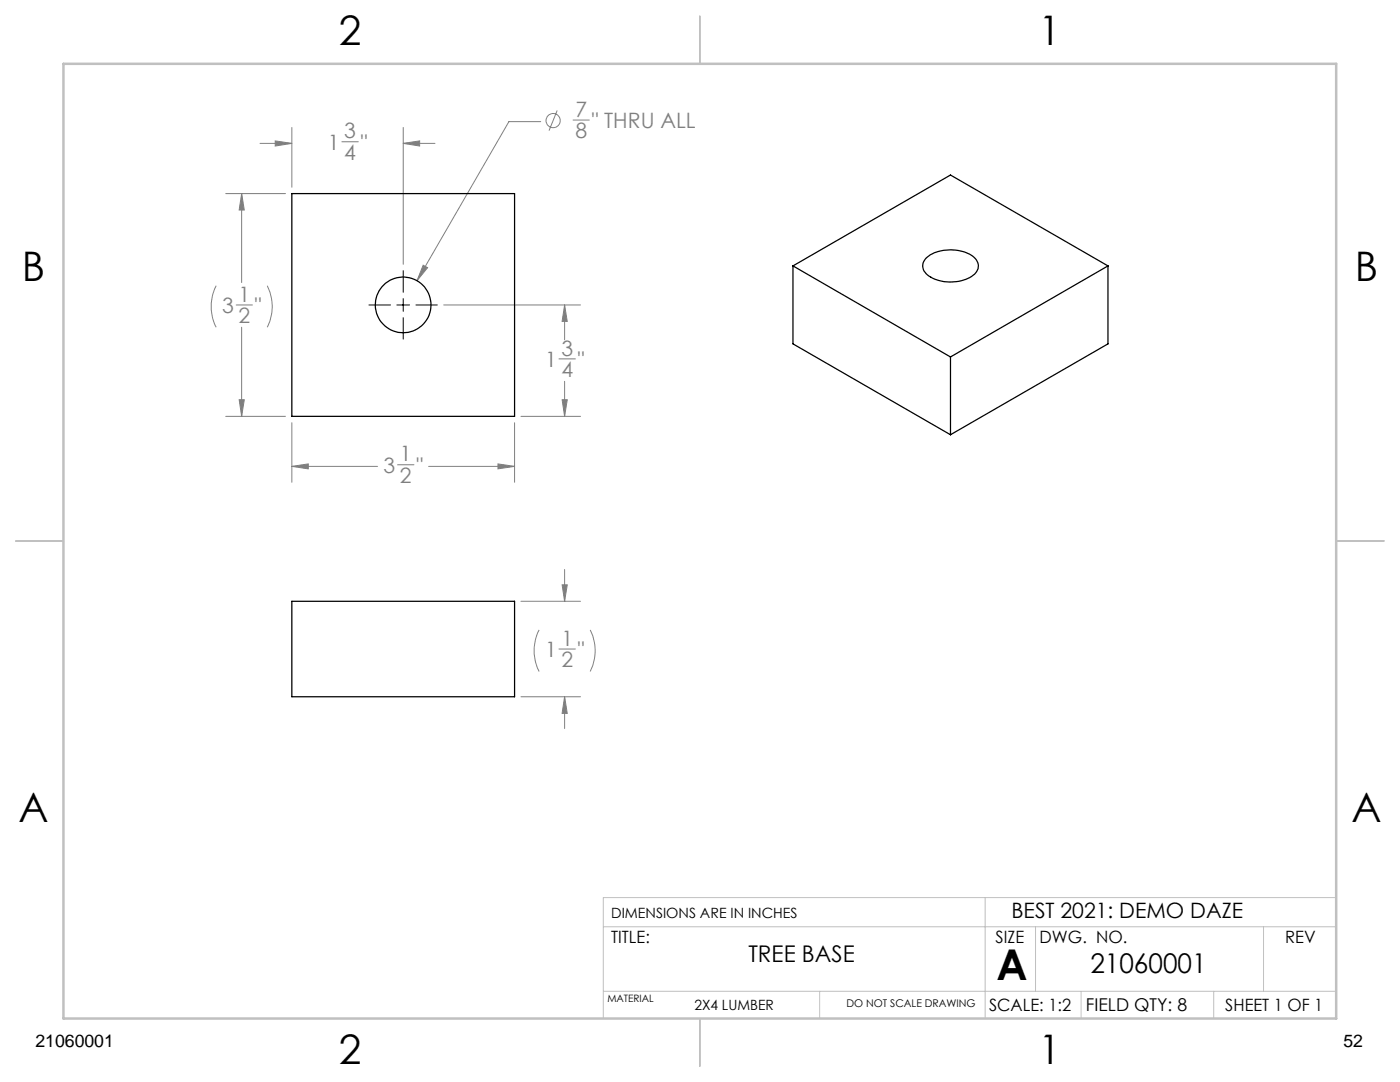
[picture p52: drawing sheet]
<svg xmlns="http://www.w3.org/2000/svg" width="279mm" height="216mm" viewBox="0 0 279 216" stroke-linecap="round" stroke-linejoin="round" font-family="sans-serif">
<defs><g id="words">
<text font-size="8.5" x="198.9" y="195.5">A</text>
<g font-size="8.1">
<text x="67.6" y="8.9">2</text>
<text x="207.3" y="8.9">1</text>
<text x="4.4" y="56.2">B</text>
<text x="270.4" y="56.2">B</text>
<text x="3.7" y="164.1">A</text>
<text x="269.7" y="164.1">A</text>
<text x="67.6" y="212.4">2</text>
<text x="207.3" y="212.4">1</text>
</g>
<text font-size="5.4" x="217.6" y="194.1">21060001</text>
<text font-size="4.6" x="149.4" y="191.9">TREE BASE</text>
<g font-size="4.2" fill="#808080">
<text x="114.8" y="23.3">7</text>
<text x="65.4" y="30">1</text>
<text x="68.7" y="27.6">3</text>
<text x="72" y="30">&quot;</text>
<text x="114.8" y="27.5">8</text>
<text x="118.1" y="25.6">&quot; THRU ALL</text>
<text x="68.7" y="31.8">4</text>
<text x="44.3" y="62.5">3</text>
<text x="47.6" y="60.2">1</text>
<text x="47.6" y="64.4">2</text>
<text x="50.9" y="62.5">&quot;</text>
<text x="112" y="71">3</text>
<text x="108.8" y="73.3">1</text>
<text x="112" y="75.2">4</text>
<text x="115.3" y="73.3">&quot;</text>
<text x="76.5" y="94.4">3</text>
<text x="79.8" y="92.1">1</text>
<text x="83.1" y="94.4">&quot;</text>
<text x="79.8" y="96.3">2</text>
<text x="108.8" y="131.2">1</text>
<text x="112" y="128.8">1</text>
<text x="115.3" y="131.2">&quot;</text>
<text x="112" y="133">2</text>
</g>
<text font-size="4.2" x="201.9" y="183.1">BEST 2021: DEMO DAZE</text>
<g font-size="3.5">
<text x="216.7" y="201.7">FIELD QTY: 8</text>
<text x="7.1" y="208.8">21060001</text>
<text x="268.1" y="208.8">52</text>
</g>
<g font-size="3.4">
<text x="122" y="188.1">TITLE:</text>
<text x="198.7" y="188.1">SIZE</text>
<text x="207.5" y="188.1">DWG. NO.</text>
<text x="256.5" y="188.2">REV</text>
<text x="197.4" y="201.7">SCALE: 1:2</text>
<text x="244.5" y="201.7">SHEET 1 OF 1</text>
</g>
<g font-size="2.8">
<text x="122" y="183.1">DIMENSIONS ARE IN INCHES</text>
<text x="138.6" y="201.4">2X4 LUMBER</text>
</g>
<text font-size="2.1" x="168.9" y="201">DO NOT SCALE DRAWING</text>
<text font-size="2" x="121.2" y="200">MATERIAL</text>
</g></defs>
<g fill="none" stroke="#808080" stroke-width=".2">
<path d="M45 38.6h12M48.2 38.6l.6 3.3h-1.1zM48.2 38.6v17.8M51.9 28.6h6.3M54.9 28.1l3.3 .5-3.3 .5zM58.2 25.4v12M68.2 28.3h3.3M80.5 28.6l3.2-.5v1zM80.5 25.4v27.3M80.5 28.6h6.3M107.9 24.3h-6.3l-18.4 31.7M111.2 22l-1.6 4.1"/>
<path d="M114.4 24h3.2M43.1 57a9.2 9.2 0 0 0 0 8.3M53.3 57a9.2 9.2 0 0 1 0 8.3M84.5 52.9l.8 .5-2.1 2.6zM47.1 60.9h3.3M47.7 79.8h1.1l-.6 3.3zM48.2 65.3v17.8M88.5 60.9h27.4M111.5 71.6h3.3M112.2 79.8h1l-.5 3.3zM112.7 60.9l.5 3.2h-1zM112.7 60.9v6.9"/>
<path d="M112.7 76.1v7M45 83.1h12M58.2 84.3v11.9M58.2 93.1h17.2M58.2 93.1l3.3-.5v1zM79.3 92.7h3.3M85.5 93.1h17.2M99.4 92.6l3.3 .5-3.3 .5zM102.7 84.3v11.9M104 83.1h11.9M104 120h11.9M112.2 116.7h1l-.5 3.3z"/>
<path d="M112.7 113.6v6.4M104 139h11.9M107.6 125.7a9.2 9.2 0 0 0 0 8.3M111.5 129.5h3.3M112.7 139l.5 3.3h-1zM112.7 139v6.4M117.8 125.7a9.2 9.2 0 0 1 0 8.3"/>
<circle cx="110.4" cy="24.1" r="1.41"/>
</g>
<path d="M80.5 54v4.3M80.5 59.6v2.5M73.6 60.9h4.3M79.2 60.9h2.5M80.5 63.4v4.3M83 60.9h4.3" fill="none" stroke="#000" stroke-width=".2"/>
<path d="M196.6 179.1v24.1M266.7 179.1h-146.3v24.1M120.4 197.8h146.3M120.4 184.9h146.3M163.6 197.8v5.4M206.7 184.9v12.9M215.8 197.8v5.4M242.2 197.8v5.4M252.2 184.9v12.9" fill="none" stroke="#c0c0c0" stroke-width=".2"/>
<path d="M139.7 3.2v9.5M3.1 107.9h9.6M266.7 107.9h9.5M139.7 203.2v9.6" fill="none" stroke="#c0c0c0" stroke-width=".25"/>
<path d="M12.7 12.7h254v190.5h-254z" fill="none" stroke="#c0c0c0" stroke-width=".5"/>
<path d="M112.2 116.7h1l-.5 3.3zM112.7 139l.5 3.3h-1zM48.2 38.6l.6 3.3h-1.1zM47.7 79.8h1.1l-.6 3.3zM58.2 93.1l3.3-.5v1zM99.4 92.6l3.3 .5-3.3 .5zM112.7 60.9l.5 3.2h-1zM112.2 79.8h1l-.5 3.3zM80.5 28.6l3.2-.5v1zM54.9 28.1l3.3 .5-3.3 .5zM84.5 52.9l-1.3 3.1 2.1-2.6z" fill="#808080"/>
<g fill="none" stroke="#000" stroke-width=".25">
<path d="M58.2 38.6h44.5v44.5h-44.5zM158.3 53.1l31.4 18.1M158.3 53.1l31.4-18.2 31.4 18.2M158.3 53.1v15.5l31.4 18.1M184.8 51.5a8 8 0 0 1 8.2-1 2.65 2.65 0 0 1 2.1 3.4 5.3 5.3 0 0 1-4.7 2.3 6.8 6.8 0 0 1-6-2.1 2.12 2.12 0 0 1 .4-2.6zM221.1 53.1l-31.4 18.1M221.1 53.1v15.5l-31.4 18.1M189.7 71.2v15.5M58.2 120h44.5v19h-44.5z"/>
<circle cx="80.5" cy="60.8" r="5.6"/>
</g>
<use href="#words"/>
</svg>
